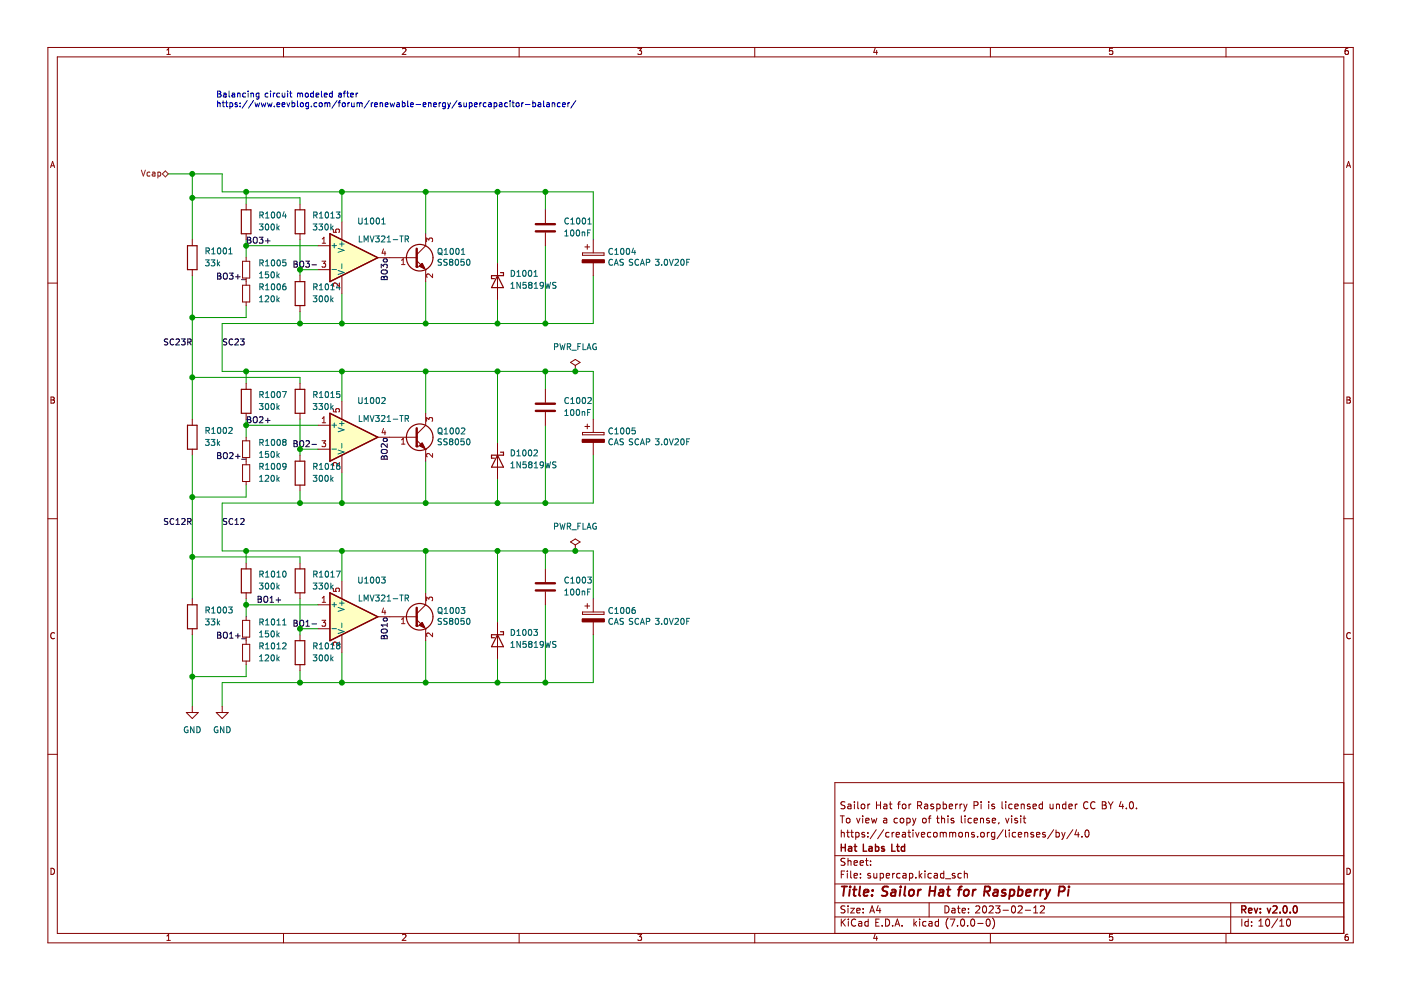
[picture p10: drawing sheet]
<svg xmlns="http://www.w3.org/2000/svg" width="297mm" height="210mm" viewBox="0 0 297 210" stroke-linecap="round" stroke-linejoin="round" font-family="sans-serif">
<path d="M.2 .1h296.9v209.8h-296.9z" fill-rule="evenodd" fill="#fff" stroke="#fff" stroke-width=".35"/>
<g fill="none" stroke="#840000" stroke-width=".21">
<path d="M10.2 10.1h276.7v189.8h-276.7zM12.2 12.1h272.7v185.8h-272.7zM35.4 11.5h.7M35.4 10.6l.3-.4v1.3M60.1 10.1v2M85.3 10.4l.5-.2 .3 .4-.8 .9h.8M110.1 10.1v2M135.2 10.2h.8l-.4 .5 .4 .2v.5l-.2 .1-.6-.1M160 10.1v2M185.6 10.2l-.4 .9h.9M185.9 10.7v.8M210 10.1v2"/>
<path d="M235.9 10.2h-.6l-.1 .7 .6-.1 .1 .6-.2 .1-.5-.1M259.9 10.1v2M285.8 10.2l-.4 .1-.2 .3v.7l.2 .2 .4-.1v-.6l-.4-.1-.2 .3M10.7 35.5l.5-1.3 .4 1.3M10.8 35.1h.7M285.5 35.5l.4-1.3 .4 1.3M285.6 35.1h.6M10.2 60h2M284.9 60h2M10.8 84.2h.4l.3 .2-.3 .4 .3 .1 .1 .3-.3 .3h-.5zM10.8 84.8h.4M285.6 84.2h.4l.3 .2-.3 .4 .3 .1v.3l-.2 .3h-.5z"/>
<path d="M285.6 84.8h.4M10.2 110h2M284.9 110h2M11.6 134.3a.58 .58 0 0 0-.9 .5 .58 .58 0 0 0 .9 .5M88.3 131.4l2 1.9M90.3 133.3h.1M90.3 128.2l-2 1.9M286.3 134.3a.58 .58 0 0 0-.8 .5 .58 .58 0 0 0 .8 .5M10.2 159.9h2M284.9 159.9h2M178.2 173h.8M178.4 176v1.5"/>
<path d="M178.4 176.6l.2-.1 .3 .1 .1 .9M178.6 173v1.5M179.2 170.1l-.6-.1-.2 .1v.5l.6 .2 .2 .4-.3 .3-.6-.1M179.5 176.5h.6M179.5 173.6l.2-.1 .5 .1v.6l-.1 .2-.4 .1-.2-.2zM179.7 176v1.3l.4 .2M179.8 170.6h.6v.9M180.4 176.5h.5M180.4 170.8l-.5 .1-.2 .2 .2 .4 .5-.1M180.6 176v1.3l.3 .2M181.1 170v.1M181.1 170.5v1"/>
<path d="M181.4 176.6l.5-.1 .2 .3-.1 .6h-.6M181.4 176.5v1.5M181.6 173.5l.4 1 .3-1M181.9 170v1.3l.2 .2M182.6 170.6l.3-.1 .4 .1 .1 .6-.2 .2-.3 .1-.3-.2zM182.9 173v.1M182.9 173.5v1M183.3 176.6l-.4-.1-.2 .2 .1 .2 .5 .2v.3h-.6M183.5 174l.8-.2-.1-.2-.4-.1-.3 .2 .1 .7h.6M184 176.6v.1M184 177.3v.2M184 170.5v1"/>
<path d="M184.4 170.5l-.4 .3M184.8 173.5l.2 1 .3-.7 .3 .7 .3-1M185.8 175.9l-1.3 1.9M185.8 170v1.5M185.8 170.7h.9M186.7 170v1.5M187.4 175.9l-1.3 1.9M187.4 173.6h.5l.1 .9M187.4 170.6h.6v.9M188 173.8l-.5 .1-.2 .2 .2 .4 .5-.1M188 170.8l-.5 .1-.2 .2 .2 .4 .5-.1M188.5 176.6l-.4-.1-.3 .3 .1 .6h.6"/>
<path d="M188.5 170.5h.6M188.8 170v1.3l.3 .2M189.1 176.5v1M189.6 176.5l-.5 .3M190 177l.7-.2-.1-.2-.4-.1-.2 .2 .1 .7h.5M190.3 173.6l-.5-.1-.2 .3 .1 .6h.6M190.3 170.5h.6M190.9 170l-.4 .2v1.3M190.9 173.6l.2-.1 .5 .1v.6l-.1 .2-.4 .1-.2-.2zM191.4 176.6h.5l.1 .9M191.4 170.6l.4-.1 .3 .3v.4l-.3 .3-.4-.1-.1-.2zM192 176.8l-.5 .1-.2 .2 .2 .4 .5-.1"/>
<path d="M192.3 173.6l.4-.1 .3 .3-.2 .6h-.5M192.3 173.5v1.5M192.5 176.5h.6M192.7 176v1.3l.4 .2M192.7 170.5v1M193.2 170.5l-.5 .3M193.5 173.5l.3 1M193.6 176v.1M193.6 176.5v1M193.8 174.5l-.3 .5M194.1 176.5l.4 1 .4-1M194.2 173.5l-.4 1"/>
<path d="M194.6 170.8l.7-.1 .1-.2-.1-.4-.7-.1v1.5M194.9 170.8l.5 .7M195.4 177l.7-.2-.1-.2-.4-.1-.2 .2v.7h.6M195.7 173.6l.2-.1 .4 .1 .1 .6-.2 .2-.3 .1-.2-.2zM196.1 170.6h.5l.1 .9M196.7 170.8l-.5 .1-.2 .2 .2 .4 .5-.1M196.8 173.5h.6M197.3 176.6l-.4-.1-.3 .3 .2 .6h.5M197.4 173l-.4 .2v1.3M197.9 170.6l-.4-.1-.2 .2 .1 .2 .5 .2v.3h-.6M198 176.6l.2-.1 .4 .1 .1 .6-.1 .2-.4 .1-.2-.2zM198.6 173.5h.5"/>
<path d="M198.6 170.6l.4-.1 .3 .3-.1 .6h-.6M198.6 170.5v1.5M198.8 173v1.3l.3 .2M199.3 176.6l.5-.1 .2 .2M199.3 176.5v1M199.6 173.6l.2-.1 .4 .1 .1 .9M199.6 173v1.5M200 170.6l.4-.1 .3 .3-.2 .6h-.5M200 170v1.5M200 176.7l.2-.2 .4 .1v.9M200 176.7v.8M201 173v.1"/>
<path d="M201 173.5v1M201.3 171l.7-.2-.1-.2-.4-.1-.2 .2v.7h.6M201.3 176.6l.5-.1 .2 .2M201.3 176.5v1M202 176.7l.2-.2 .4 .1v.9M202 176.7v.8M202.2 173.6l-.4-.1-.2 .2 .1 .2 .5 .2v.3h-.6M202.6 170.5v1M203 170.5l-.4 .3M203.3 176.6l.3-.1 .4 .1 .1 .6-.2 .2-.3 .1-.3-.2zM203.5 170.5v1M203.8 173v1.3l.2 .2"/>
<path d="M204 170.5l-.5 .3M204.3 170.5l.4 1M204.6 173v.1M204.6 173.5v1M204.7 171.5l-.4 .5M204.7 176.5v1M204.7 176.6l.2-.1 .4 .1v.9M205 170.5l-.3 1M206 173.6l-.5-.1-.3 .3 .2 .6h.6M206.5 170.8l.7-.1 .2-.2-.1-.4-.8-.1v1.5M206.5 174l.7-.2v-.2l-.5-.1-.2 .2 .1 .7h.6M206.6 176.6l-.4-.1-.2 .2 .1 .2 .5 .2v.3h-.6"/>
<path d="M207.3 177.3v.2M207.9 173.6l.2-.1 .4 .1v.9M207.9 173.5v1M208 176.6l.2-.1 .4 .1 .1 .6-.1 .2-.4 .1-.2-.2zM208 170v.1M208 170.5v1M209.3 176.5v1M209.6 170v.1M209.6 170.5v1M209.7 173.6l-.3-.1-.2 .2v.2l.5 .2v.3h-.5M209.8 176.5l-.5 .3M210.4 174l.7-.2-.1-.2-.4-.1-.2 .2 .1 .7h.5"/>
<path d="M210.8 170.6l-.3-.1-.2 .2v.2l.5 .2v.3h-.5M210.9 176.6l-.4-.1-.3 .3 .1 .6h.6M210.9 176.5v1.2l-.3 .3-.3-.1M211.8 174.4l-.1 .3M212.5 170v1.3l.2 .2M212.7 175.9l-1.3 1.9M213.2 176v1.3l.2 .2M213.2 173.5l.4 1 .3-1M213.2 170v.1M213.2 170.5v1M214 176v.1M214 176.5v1"/>
<path d="M214.5 173v.1M214.5 173.5v1M214.6 170.6l-.4-.1-.3 .3 .1 .6h.6M215.2 171l.7-.2-.1-.2-.4-.1-.2 .2v.7h.6M215.3 176.6l-.4-.1-.3 .3 .2 .6h.5M215.7 173.6l-.4-.1-.2 .2 .1 .2 .5 .2v.3h-.6M215.9 177l.7-.2-.1-.2-.4-.1-.2 .2 .1 .7h.5M216.4 173v.1M216.4 173.5v1M216.5 170.6l.2-.1 .4 .1 .1 .9M216.5 170.5v1M216.9 173.5h.6"/>
<path d="M217.1 173v1.3l.4 .2M217.3 176.6l.2-.1 .3 .1 .1 .9M217.3 176.5v1M218.4 170.6l-.4-.1-.2 .2 .1 .2 .5 .2v.3h-.6M219 171l.7-.2v-.2l-.5-.1-.2 .2 .1 .7h.6M219.1 176.6l-.3-.1-.3 .2 .1 .2 .5 .2v.3h-.6M219.8 177l.7-.2-.1-.2-.4-.1-.2 .2v.7h.6M221 170v1.5M221 170.6l-.4-.1-.3 .3 .1 .6h.6M221.6 176.6l-.3-.1-.3 .2 .1 .2 .5 .2v.3h-.6M222.6 170.5l.1 .9 .4 .1 .2-.2M223.3 170.5v1"/>
<path d="M223.4 175.9l-1.3 1.9M223.9 176.6l.4-.1 .3 .3-.1 .6h-.6M223.9 176v1.5M224 170.6l.2-.1 .4 .1v.9M224 170.5v1M225.1 176.5l.4 1M225.5 177.5l-.4 .5M225.8 176.5l-.3 1M226 170.6l-.4-.1-.3 .3 .1 .6h.6M226 170v1.5M226.6 171l.7-.2v-.2l-.5-.1-.2 .2 .1 .7h.6M227.5 175.9l-1.3 1.9"/>
<path d="M228 170.5v1M228.3 175.9l-.4 1.1h.9M228.4 170.5l-.4 .3M228.6 176.5v1M229.4 177.3v.2M230.2 176.1l.2-.1a.8 .8 0 0 1 .5 .7 .8 .8 0 0 1-.5 .8l-.4-.6zM230.7 170.1a.71 .71 0 0 0-1 .5 .71 .71 0 0 0 .7 .9l.3-.2M232.2 170.1a.71 .71 0 0 0-1 .5 .71 .71 0 0 0 .7 .9l.3-.2M233.7 170h.5l.3 .3-.3 .4 .3 .1 .1 .4-.3 .3h-.6zM233.7 170.7h.5M235 170l.5 .8M235.5 170.8v.7"/>
<path d="M236 170l-.5 .8M237.7 169.9l-.4 1.1h.9M238 170.5v1M238.8 171.3v.2M239.6 170.1l.2-.1a.8 .8 0 0 1 .5 .7 .8 .8 0 0 1-.5 .8l-.3-.6zM241 171.3v.2M284.9 165.9h-107.9v32M10.8 184.1a.66 .66 0 0 1 .8 .6 .66 .66 0 0 1-.8 .7zM35.4 198.5l.3-.4v1.3M35.4 199.4h.7M60.1 197.9v2M85.3 198.2l.5-.1 .3 .4-.8 .9h.8"/>
<path d="M110.1 197.9v2M135.2 198.1h.8l-.4 .5 .4 .1v.6l-.2 .1-.6-.1M160 197.9v2M177 194.4h107.9M177 191.4h107.9M177 187.4h107.9M177 181.4h107.9M178.4 185.4h.5M178.4 194.9v1.5M178.6 195.5l.6 .9M179.1 184.7h-.7v1.5M179.2 192.1h-.6l-.2 .1v.4l.6 .3 .2 .4-.3 .3-.6-.1"/>
<path d="M179.2 182h-.6l-.2 .1v.4l.6 .3 .2 .4-.3 .3-.6-.1M179.2 194.9l-.8 .8M179.7 184.7v.1M179.7 185.2v1M179.8 182v1.5M179.8 192.1v.1M179.8 192.6v1M179.8 182.6l.2-.1h.4v1M179.9 194.9v.1M179.9 195.4v1M180.4 192.6h.7l-.7 1h.7M180.4 184.7v1.3l.2 .2"/>
<path d="M181.1 183l.7-.2-.1-.3h-.4l-.2 .2v.7h.6M181.1 185.7l.7-.2-.1-.3h-.4l-.2 .2v.7h.6M181.4 195a.71 .71 0 0 0-1 .5 .71 .71 0 0 0 .7 .9l.3-.2M181.6 193.1l.8-.2-.1-.3h-.4l-.3 .2 .1 .7h.6M182.1 195.4h.5l.1 1M182.4 183l.7-.2-.1-.3h-.4l-.2 .2v.7h.6M182.4 186v.2M182.4 185.2v.2M182.7 195.7l-.5 .1-.2 .2 .2 .4 .5-.1M183 193.4v.2M183 192.6v.2M183.5 182.5h.6"/>
<path d="M183.7 182v1.3l.4 .2M184.1 195.4h-.5l-.2 .2 .1 .7h.6M184.1 194.9v1.5M184.4 193.6l.5-1.5 .5 1.5M184.5 185.2h-.3l-.2 .2v.2l.5 .1v.4h-.5M184.5 193.1h.8M184.6 183.3v.2M184.6 182.5v.2M185.3 185.2v.9l.4 .1 .2-.2M185.6 198l-.4 1h.9M185.7 195.6h.5M185.9 198.5v.9"/>
<path d="M185.9 185.2v1M186.2 192l-.4 1.1h1M186.4 194.9h-.7v1.5h.7M186.5 192.6v1M186.6 185.2h.4l.3 .3-.1 .6h-.6M186.6 185.2v1.5M187 196.2v.2M187.8 194.9a.76 .76 0 0 1 .8 .7 .76 .76 0 0 1-.8 .8zM187.9 185.7l.7-.2-.1-.3h-.4l-.2 .2 .1 .7h.5M189.3 196.2v.2M189.3 185.2v1M189.7 185.2l-.4 .3"/>
<path d="M189.8 196.4l.5-1.5 .5 1.5M189.9 195.9h.7M190.8 185.2h-.4l-.3 .3 .2 .6h.5M191.3 196.2v.2M191.5 185.2h.5l.1 1M192.1 185.5l-.5 .1-.2 .2 .2 .4 .5-.1M192.8 185.2h.5l.2 .3-.1 .6h-.6M192.8 185.2v1.5M193.8 194.9v1.5M193.9 195.8l.4 .6M194.2 186v.2M194.3 195.4l-.5 .5"/>
<path d="M194.9 184.7v1.5M195 194.9v.1M195 195.4v1M195 185.6l.5 .6M195.5 185.2l-.6 .5M196.1 184.7v.1M196.1 185.2v1M196.3 195.4h-.4l-.3 .2 .2 .7h.5M197 195.4h.5l.1 1M197 191.4v3M197.5 185.2h-.5l-.2 .3 .1 .6h.6M197.6 195.7l-.5 .1-.2 .2 .2 .4 .5-.1"/>
<path d="M198.1 185.2h.6v1M198.7 185.5l-.5 .1-.2 .2 .2 .4 .5-.1M199 195.4h-.5l-.2 .2 .1 .7h.6M199 194.9v1.5M200.1 185.2h-.4l-.3 .3 .1 .6h.6M200.1 184.7v1.5M200.3 192.1a.76 .76 0 0 1 .9 .7 .76 .76 0 0 1-.9 .8zM200.5 186.3h1.1M201 194.6a1.72 1.72 0 0 0 0 2.3M201.4 194.9h1l-.6 1.5M201.8 192.6h.6l.1 1M202.5 185.2h-.4l-.2 .2 .1 .2 .5 .1v.4h-.6"/>
<path d="M202.5 192.9l-.5 .1-.2 .2 .2 .4 .5-.1M203 192.6h.6M203 196.2v.2M203.2 192.1v1.3l.4 .2M203.8 195l.2-.1a.8 .8 0 0 1 .5 .7 .8 .8 0 0 1-.5 .8l-.3-.6zM203.8 185.2h-.4l-.3 .3 .1 .6h.6M204 193.1l.7-.2-.1-.3h-.4l-.2 .2 .1 .7h.5M204.5 185.3l.2-.1h.3l.1 1M204.5 184.7v1.5M205.2 196.2v.2M205.3 193.4v.2M205.3 192.6v.2"/>
<path d="M205.9 195l.3-.1a.8 .8 0 0 1 .5 .7 .8 .8 0 0 1-.5 .8l-.4-.6zM206.9 192.2l.6-.1 .2 .4-.9 1.1h.9M207.3 195.8h1.1M208.5 192.2l.2-.1a.8 .8 0 0 1 .5 .7 .8 .8 0 0 1-.5 .8l-.4-.6zM209.2 195l.2-.1a.8 .8 0 0 1 .6 .7 .8 .8 0 0 1-.6 .8l-.3-.6zM209.7 192.2l.6-.1 .3 .4-.9 1.1h.9M210 197.9v2M210.4 194.6a1.72 1.72 0 0 1 0 2.3M211.1 192.1h.9l-.5 .5 .5 .2v.6l-.3 .2-.6-.2M212.7 193h1.1M214.6 192.2l.2-.1a.8 .8 0 0 1 .5 .7 .8 .8 0 0 1-.5 .8l-.4-.6zM215.9 192.2l.5-.1 .3 .4-.9 1.1h.9"/>
<path d="M217.4 193h1.1M219.2 193.6h.8M219.2 192.5l.4-.4v1.5M220.6 192.2l.6-.1 .2 .4-.9 1.1h.9M235.9 198.1h-.6l-.1 .6 .6-.1 .1 .7-.2 .1-.5-.1M259.9 197.9v2M260.9 191.4v6.5M263.3 194.9v1.5M264.6 195.4h-.4l-.3 .2 .2 .7h.5M264.6 194.9v1.5M265.4 196.2v.2M265.4 195.4v.2"/>
<path d="M266.9 196.4h.9M266.9 195.3l.4-.4v1.5M268.5 195l.2-.1a.8 .8 0 0 1 .5 .7 .8 .8 0 0 1-.5 .8l-.4-.6zM270.9 194.8l-1.3 1.9M271.3 196.4h.9M271.3 195.3l.5-.4v1.5M272.9 195l.2-.1a.8 .8 0 0 1 .5 .7 .8 .8 0 0 1-.5 .8l-.3-.6zM285.6 184.1a.66 .66 0 0 1 .7 .6 .66 .66 0 0 1-.7 .7zM285.8 198.1h-.4l-.2 .3v.7l.2 .3 .4-.1v-.7h-.4l-.2 .2"/>
</g>
<g fill="none" stroke="#840000" stroke-width=".3">
<path d="M178.4 179v1.5M178.4 179.7h.8M179.2 179v1.5M179.9 179.5h.6l.1 1M180.6 179.8l-.5 .1-.2 .2 .2 .4 .5-.1M181.1 179.5h.5M181.3 179v1.3l.3 .2M183 179v1.5h.8M184.3 179.5h.5l.1 1M184.9 179.8l-.5 .1-.2 .2 .2 .4 .5-.1M185.6 179.5h.4l.3 .3-.1 .6h-.6M185.6 179v1.5"/>
<path d="M187.5 179.5h-.4l-.2 .2 .1 .2 .5 .1v.4h-.6M189.1 179v1.5h.7M190.1 179.5h.6M190.3 179v1.3l.4 .2M191.8 179.5h-.4l-.3 .3 .1 .6h.6M191.8 179v1.5M263.3 192.9l.7-.1 .1-.2v-.4l-.8-.1v1.5M263.6 192.9l.5 .7M264.7 193.1l.7-.2v-.3h-.5l-.2 .2 .1 .7h.6M265.9 192.6l.4 1 .3-1M267.2 193.4v.2M267.2 192.6v.2"/>
<path d="M268.7 192.6l.3 1 .4-1M269.9 192.2l.6-.1 .3 .4-1 1.1h1M271.4 193.4v.2M272.2 192.2l.2-.1a.8 .8 0 0 1 .5 .7 .8 .8 0 0 1-.5 .8l-.4-.6zM273.5 193.4v.2M274.3 192.2l.2-.1a.8 .8 0 0 1 .6 .7 .8 .8 0 0 1-.6 .8l-.3-.6z"/>
</g>
<g fill="none" stroke="#840000" stroke-width=".4">
<path d="M178.5 188h1.1M179 188l-.2 2M180.2 188.6l-.2 1.4M180.3 188l-.1 .1M180.9 188.6h.7M181.2 188l-.2 1.7 .1 .2 .3 .1M182.4 188l-.3 1.7 .3 .3M183.1 189.3l1-.2v-.4h-.8l-.2 1 .2 .3 .6-.1M184.9 189.8v.2M185 188.7v.2M188.3 188a.85 .85 0 0 0-1.1 .1v.6l.9 .5-.1 .6a.85 .85 0 0 1-1.1 .1M189.1 188.7h.7v1.3"/>
<path d="M189.9 189.1l-.7 .1a.4 .4 0 0 0-.3 .3 .4 .4 0 0 0 .2 .5l.7-.1M190.9 188.6l-.2 1.4M191 188v.1M191.9 188l-.2 1.7 .3 .3M192.9 188.8l.1-.1a.5 .5 0 0 1 .8 .3l-.1 .6-.2 .3a.5 .5 0 0 1-.8-.3zM194.7 188.6l-.2 1.4M195.3 188.6l-.4 .1-.2 .3M197.1 188.9h1.1M197.2 188l-.2 2M198.4 188l-.3 2M199.2 188.7h.8l-.1 1.3M200 189.1l-.6 .1a.4 .4 0 0 0-.4 .3 .4 .4 0 0 0 .3 .5l.6-.1"/>
<path d="M200.8 188.6h.7M201.1 188l-.2 1.7 .1 .2 .4 .1M203.1 188.6h.8M203.9 188h-.3l-.2 .2-.2 1.8M204.5 188.8l.1-.1a.5 .5 0 0 1 .8 .3v.6l-.3 .3a.5 .5 0 0 1-.8-.3zM206.3 188.6l-.1 1.4M206.9 188.6l-.4 .1-.2 .3M208.7 189h.8l.3-.2a.51 .51 0 0 0-.2-.8h-.7l-.3 2M209.2 189l.5 1M210.8 188.7h.7v1.3M211.6 189.1l-.7 .1a.4 .4 0 0 0-.3 .3 .4 .4 0 0 0 .2 .5l.7-.1M213.2 188.7a.49 .49 0 0 0-.8 .3l.1 .2 .6 .2 .1 .3-.3 .3-.6-.1"/>
<path d="M214.2 188.7h.7l.2 .3-.1 .6a.66 .66 0 0 1-1 .3M214.2 188.6l-.3 2M215.9 188.7h.8l.1 .3v.6a.66 .66 0 0 1-1 .3M216 188l-.2 2M217.6 189.3l.9-.2v-.4h-.8l-.2 1 .3 .3 .5-.1M219.5 188.6l-.2 1.4M220 188.6l-.4 .1-.2 .3M220.7 188.6l-.2 1.4M221.3 188.6l-.4 .1-.3 .3M221.7 188.6l.3 1.4M222 190l-.2 .4-.3 .2M222.7 188.6l-.7 1.4"/>
<path d="M224.5 189h.8l.3-.2a.51 .51 0 0 0-.2-.8h-.7l-.3 2M226.6 188.6l-.2 1.4M226.7 188l-.1 .1"/>
</g>
<g fill="#ffffc2" stroke="#ffffc2" stroke-width=".35">
<path d="M70 125.7l10.1 5.1-10.1 5z"/>
<path d="M70 87.6l10.1 5.1-10.1 5.1z"/>
<path d="M70 49.6l10.1 5-10.1 5.1z"/>
</g>
<path d="M70 49.6l10.1 5-10.1 5.1zM70 87.6l10.1 5.1-10.1 5.1zM70 125.7l10.1 5.1-10.1 5z" fill="none" stroke="#840000" stroke-width=".25"/>
<g fill="none" stroke="#009600" stroke-width=".21">
<path d="M35.7 36.9h11.4v3.8h78.7v10.1M40.8 36.9v13.9M40.8 58.4v30.5M40.8 41.9h22.8v1.3M52.2 40.7v2.5M52.2 50.8v3.8M52.2 52.1h15.2M63.6 50.8v7.6M63.6 57.2h3.8M72.5 40.7v6.3M90.3 40.7v8.9M90.3 59.7v8.9"/>
<path d="M105.5 40.7v15.2M115.6 40.7v3.8M115.6 52.1v16.5M125.8 58.4v10.2h-78.7v10.1h78.7v10.2M52.2 64.8v2.5h-11.4M52.2 78.7v2.6M63.6 66.1v2.5M72.5 62.3v6.3M72.5 78.7v6.4M90.3 78.7v8.9M105.5 63.5v5.1M105.5 78.7v15.3"/>
<path d="M115.6 78.7v3.9M40.8 96.5v30.5M40.8 80h22.8v1.3M52.2 88.9v3.8M52.2 90.2h15.2M63.6 88.9v7.6M63.6 95.2h3.8M90.3 97.8v8.9M115.6 90.2v16.5M125.8 96.5v10.2h-78.7v10.1h78.7v10.2M40.8 118.1h22.8v1.3M52.2 102.9v2.5h-11.4"/>
<path d="M52.2 116.8v2.6M63.6 104.1v2.6M72.5 100.3v6.4M72.5 116.8v6.4M90.3 116.8v8.9M105.5 101.6v5.1M105.5 116.8v15.2M115.6 116.8v3.8M40.8 134.6v15.2M52.2 127v3.8M52.2 128.2h15.2M63.6 127v7.6"/>
<path d="M63.6 133.3h3.8M72.5 138.4v6.3M90.3 135.8v8.9M105.5 139.7v5M115.6 128.2v16.5M125.8 134.6v10.1h-78.7v5.1M52.2 140.9v2.6h-11.4M63.6 142.2v2.5"/>
</g>
<g fill="none" stroke="#0000c2" stroke-width=".21">
<path d="M46.1 19.3h.5l.2 .3-.2 .3 .2 .1 .1 .3-.3 .3h-.5zM46.1 19.9h.5M47.4 19.8h.5l.1 .8M48.6 19.3v1.1l.1 .2M49.2 19.8h.5l.1 .8M50.4 19.9l.5-.1v.8M50.4 19.7v.9M52.1 19.8l-.4-.1-.2 .3 .1 .5h.5M52.6 19.3v.1M52.6 19.7v.9M53.2 19.9l.5-.1 .1 .8M53.2 19.7v.9"/>
<path d="M54.9 19.8l-.4-.1-.2 .3 .1 .5h.5M54.9 19.7v1.1l-.2 .2-.3-.1M56.8 19.8l-.3-.1-.3 .3 .1 .5h.5M57.4 19.3v.1M57.4 19.7v.9M58 19.7v.9M58.3 19.7l-.3 .3M59.3 19.8l-.4-.1-.2 .3 .1 .5h.5M59.8 19.7l.1 .8h.5M60.4 19.7v.9M61 19.3v.1M61 19.7v.9"/>
<path d="M61.4 19.7h.5M61.6 19.3v1.1l.3 .2M63.1 19.9l.3-.2 .2 .2M63.1 19.7v.9M63.6 19.9l.2-.2 .3 .1 .1 .8M63.6 19.9v.7M64.8 19.9l.1-.2 .4 .2-.1 .6h-.4zM66.5 19.8l-.4-.1-.2 .3 .1 .5h.5M66.5 19.3v1.3M68.1 19.3v1.1l.2 .2M70.4 19.8l-.3-.1-.3 .3 .2 .5h.4M70.4 19.3v1.3"/>
<path d="M71.8 19.8h.5l.1 .8M72.8 19.7h.5M73.3 19.3l-.3 .2v1.1M73.5 19.7h.5M73.7 19.3v1.1l.3 .2M75.5 19.7v.9M75.9 19.7l-.4 .3M46.1 21.4v1.2M46.1 21.9h.5l.1 .7M47.1 21.8h.5M47.3 21.4v1.1l.3 .1M47.8 21.8h.5"/>
<path d="M48 20l-.6 .3 .1 .3 .5-.1M48 21.4v1.1l.3 .1M48.7 21.9l.4-.1 .2 .2-.1 .6h-.5M48.7 21.8v1.3M49.8 20l-.6 .3 .1 .3 .5-.1M50.3 21.9l-.3-.1-.2 .2 .1 .2 .4 .1v.3h-.5M50.9 21.9v.1M50.9 22.5v.1M52.4 21.3l-1.1 1.6M53.8 21.3l-1.1 1.6M54.1 21.8l.2 .8 .2-.6 .3 .6 .2-.8M55.4 21.8l.2 .8 .3-.6 .2 .6 .3-.8"/>
<path d="M56.7 21.8l.3 .8 .2-.6 .2 .6 .3-.8M58.2 22.5v.1M58.7 22.2l.6-.1v-.2l-.4-.1-.2 .2 .1 .6h.5M59.8 22.2l.6-.1-.1-.2-.3-.1-.2 .2 .1 .6h.4M60.8 21.8l.3 .8 .3-.8M61.9 21.9l.4-.1 .2 .2-.1 .6h-.5M61.9 21.4v1.2M63.1 21.4v1.1l.1 .1M63.8 21.9l.3-.1 .2 .2v.4l-.2 .2-.4-.2zM65.4 21.9l-.3-.1-.3 .2 .1 .6h.5M65.4 21.8v1l-.2 .3-.3-.1M66 22.5v.1"/>
<path d="M67 20.2l.6-.2-.1-.2-.3-.1-.2 .2 .1 .6h.4M67.2 21.9l-.4-.1-.2 .2 .1 .6h.5M67.7 21.9l.2-.1 .4 .1-.1 .7-.5-.1zM68.8 20.2l.6-.2-.1-.2-.4-.1-.1 .2v.6h.5M68.9 21.9l.3-.1 .2 .2M68.9 21.8v.8M69.4 22v.6M69.4 22l.2-.2 .3 .1 .1 .7M71.5 21.3l-1.1 1.6M71.7 21.8h.5M72.2 21.4l-.3 .2v1M72.4 20l-.6 .3 .1 .3 .5-.1"/>
<path d="M72.6 21.9l.2-.1 .4 .1-.1 .7-.5-.1zM73.8 21.8v.8M74.1 21.8l-.3 .2M74.3 20.2l.7-.2-.1-.2-.4-.1-.2 .2 .1 .6h.5M74.5 21.8l.1 .8 .5-.1M75.1 21.8v.8M75.7 21.9l.4-.1 .1 .2M75.7 21.8v.8M76.2 22l.2-.2 .3 .1 .1 .7M76.2 22v.6M78.3 21.3l-1.1 1.6M78.7 21.8v.8"/>
<path d="M79.1 21.8l-.4 .2M79.4 22.2l.6-.1v-.2l-.4-.1-.2 .2 .1 .6h.5M80.6 21.9h.5v.7M80.6 21.8v.8M81.7 22.2l.6-.1-.1-.2-.3-.1-.2 .2v.6h.5M82.7 21.8l.2 .8 .3-.6 .2 .6 .3-.8M84.1 21.9h.5l.1 .7M84.7 22.1l-.6 .2 .2 .3h.4M85.3 21.9l.4-.1 .2 .2-.1 .6h-.5M85.3 21.4v1.2M86.4 21.4v1.1l.2 .1M87.1 22.2l.6-.1-.1-.2-.4-.1-.1 .2v.6h.5"/>
<path d="M88.2 22.2h1M89.7 22.2l.6-.1v-.2l-.4-.1-.2 .2 .1 .6h.5M90.9 21.9h.4l.1 .7M90.9 21.8v.8M91.9 22.2l.6-.1v-.2l-.4-.1-.2 .2 .1 .6h.5M93.1 21.8v.8M93.5 21.8l-.4 .2M94.4 21.9l-.3-.1-.3 .2 .1 .6h.5M94.4 21.8v1l-.2 .3-.3-.1M94.9 21.8l.3 .8M95.2 22.6l-.3 .5M95.5 21.8l-.3 .8"/>
<path d="M96.9 21.3l-1.1 1.6M97.7 21.9l-.3-.1-.1 .2v.2l.4 .1v.3h-.4M98.3 21.8l.1 .8 .5-.1M98.9 21.8v.8M99.5 21.9l.4-.1 .2 .2-.1 .6h-.5M99.5 21.8v1.3M100.6 22.2l.6-.1-.1-.2-.3-.1-.2 .2v.6h.5M101.7 21.8v.8M102.1 21.8l-.4 .2M103.1 21.9l-.4-.1-.2 .2 .1 .6h.5M103.6 21.9h.5l.1 .7M104.2 22.1l-.7 .2 .2 .3h.5"/>
<path d="M104.8 21.9l.3-.1 .3 .2-.2 .6h-.4M104.8 21.8v1.3M105.9 21.9h.5v.7M106.4 22.1l-.6 .2 .2 .3h.4M107.6 21.9l-.4-.1-.2 .2 .1 .6h.5M108.1 21.4v.1M108.1 21.8v.8M108.6 21.8h.4M108.7 21.4v1.1l.3 .1M109.5 21.9l.3-.1 .3 .2v.4l-.3 .2-.4-.2zM110.6 21.8v.8M111 21.8l-.4 .2"/>
<path d="M111.4 22.2h1M113 21.9l.3-.1 .3 .2-.1 .6h-.5M113 21.4v1.2M114.1 21.9h.5l.1 .7M114.7 22.1l-.6 .2 .1 .3h.5M115.3 21.4v1.1l.1 .1M115.9 21.9h.5l.1 .7M116.5 22.1l-.6 .2 .2 .3h.4M117.1 21.9h.5v.7M117.1 21.8v.8M118.8 21.9l-.4-.1-.2 .2 .1 .6h.5M119.3 22.2l.6-.1-.1-.2-.4-.1-.1 .2v.6h.5"/>
<path d="M120.4 21.8v.8M120.8 21.8l-.4 .2M122.1 21.3l-1.1 1.6"/>
</g>
<g fill="none" stroke="#0f0f0f" stroke-width=".21">
<path d="M46.1 57.9h.5l.2 .2-.2 .4 .2 .1 .1 .3-.3 .3h-.5zM46.1 58.5h.5M47.4 58.1l.3-.2a.43 .43 0 0 1 .5 .4v.5a.42 .42 0 0 1-.4 .4 .42 .42 0 0 1-.4-.4zM48.6 57.9h.8l-.4 .5 .3 .1v.6l-.1 .1-.6-.1M50 58.7h.9M50.4 58.2v1M51.2 59.3h1M52.5 50.3h.4l.3 .2-.3 .4 .3 .1v.3l-.2 .3h-.5zM52.5 50.9h.4M53.8 50.5l.2-.2a.43 .43 0 0 1 .5 .4v.4a.42 .42 0 0 1-.4 .5 .42 .42 0 0 1-.4-.5zM55 50.3h.8l-.5 .5 .4 .1v.5l-.2 .2-.5-.2M56.3 51.1h1"/>
<path d="M56.8 50.6v1M62.3 55.4h.5l.2 .2-.2 .4 .2 .1 .1 .3-.3 .2h-.5zM62.3 56h.5M63.6 55.6l.2-.2a.43 .43 0 0 1 .6 .4v.4a.42 .42 0 0 1-.4 .5 .42 .42 0 0 1-.5-.5zM64.8 55.4h.8l-.4 .5 .3 .1v.5l-.1 .1-.6-.1M66.1 56.2h1M80.8 56.8v-.8l.5 .4 .1-.3h.6l.1 .2-.1 .5M80.9 57.4l.8-.2a.42 .42 0 0 1 .4 .5 .42 .42 0 0 1-.4 .4h-.4a.42 .42 0 0 1-.4-.2 .42 .42 0 0 1 0-.5zM81 58.7l.2-.1 .2 .3 .3-.3h.3l.1 .7h-1.3zM81.3 55l.6-.1 .2 .4-.2 .2h-.4l-.2-.2zM81.4 58.9v.4M35.6 71.9l-.7 .1v.3l.5 .3 .2 .3-.3 .2h-.5"/>
<path d="M36.8 72a.56 .56 0 0 0-.8 .5 .56 .56 0 0 0 .8 .5M37.3 72l.5-.1 .2 .3-.7 .9h.7M38.5 71.9h.8l-.5 .4 .4 .2v.5l-.2 .1-.5-.1M39.8 72.5h.6l.1-.5-.7-.1v1.2M40.1 72.5l.4 .6M48.1 71.9l-.7 .1v.3l.6 .3 .1 .3-.3 .2h-.4M49.3 72a.56 .56 0 0 0-.7 .5 .56 .56 0 0 0 .7 .5M49.8 72l.5-.1 .3 .3-.8 .9h.8M51 71.9h.8l-.5 .4 .4 .2v.5l-.2 .1-.5-.1M46.1 96h.5l.2 .2-.2 .4 .2 .1 .1 .3-.3 .2h-.5zM46.1 96.6h.5M47.4 96.2l.3-.2a.43 .43 0 0 1 .5 .4v.4a.42 .42 0 0 1-.4 .5 .42 .42 0 0 1-.4-.5z"/>
<path d="M48.7 96.1l.5-.1 .2 .3-.8 .9h.8M50 96.8h.9M50.4 96.3v.9M51.2 97.4h1M52.5 88.4h.4l.3 .2-.3 .4 .3 .1v.3l-.2 .2h-.5zM52.5 89h.4M53.8 88.5l.2-.1a.43 .43 0 0 1 .5 .4v.4a.42 .42 0 0 1-.4 .4 .42 .42 0 0 1-.4-.4zM55 88.5l.5-.1 .3 .3-.8 .9h.8M56.3 89.1h1M56.8 88.7v.9M62.3 93.4h.5l.2 .3-.2 .3 .2 .2 .1 .3-.3 .2h-.5zM62.3 94h.5"/>
<path d="M63.6 93.6l.2-.2a.43 .43 0 0 1 .6 .5v.4a.42 .42 0 0 1-.4 .4 .42 .42 0 0 1-.5-.4zM64.9 93.6l.5-.2 .2 .4-.8 .9h.8M66.1 94.2h1M80.9 95.5l.8-.2a.42 .42 0 0 1 .4 .4 .42 .42 0 0 1-.4 .4h-.4a.42 .42 0 0 1-.4-.2 .42 .42 0 0 1 0-.4zM81 96.8l.2-.1 .2 .2 .3-.3 .3 .1 .1 .7h-1.3zM81.3 93.1l.6-.2 .2 .5-.2 .2h-.4l-.2-.2zM81.4 96.9v.5M82.1 94.1v.8l-.9-.8-.4 .2 .2 .5M35.6 110l-.7 .1v.3l.5 .3 .2 .3-.3 .2-.5-.1M36.8 110.1a.56 .56 0 0 0-.8 .5 .56 .56 0 0 0 .8 .5M37.3 111.2h.7M37.3 110.3l.4-.4v1.3"/>
<path d="M38.5 110.1l.5-.2 .3 .4-.8 .9h.8M39.8 110.6l.6-.1 .1-.4-.7-.2v1.3M40.1 110.6l.4 .6M48.1 110l-.7 .1v.3l.6 .3 .1 .3-.3 .2-.4-.1M49.3 110.1a.56 .56 0 0 0-.7 .5 .56 .56 0 0 0 .7 .5M49.8 111.2h.8M49.8 110.3l.4-.4v1.3M51 110.1l.5-.2 .3 .4-.8 .9h.8M46.1 134h.5l.2 .3-.2 .3 .2 .2 .1 .3-.3 .2h-.5zM46.1 134.6h.5M47.4 134.2l.3-.2a.43 .43 0 0 1 .5 .5v.4a.42 .42 0 0 1-.4 .4 .42 .42 0 0 1-.4-.4zM48.7 135.3h.7"/>
<path d="M48.7 134.4l.3-.4v1.3M50 134.8h.9M50.4 134.3v1M51.2 135.4h1M54.7 126.4h.4l.3 .3-.3 .3 .3 .2v.3l-.2 .2h-.5zM54.7 127h.4M56 126.6l.2-.2a.43 .43 0 0 1 .6 .5v.4a.42 .42 0 0 1-.4 .4 .42 .42 0 0 1-.5-.4zM57.3 127.7h.7M57.3 126.8l.3-.4v1.3M58.5 127.2h1M59 126.7v1M62.3 131.5h.5l.2 .2-.2 .4 .2 .1 .1 .3-.3 .3h-.5z"/>
<path d="M62.3 132.1h.5M63.6 131.7l.2-.2a.43 .43 0 0 1 .6 .4v.4a.42 .42 0 0 1-.4 .5 .42 .42 0 0 1-.5-.5zM64.9 132.8h.7M64.9 131.9l.3-.4v1.3M66.1 132.3h1M80.9 133.6l.8-.2a.42 .42 0 0 1 .4 .4 .42 .42 0 0 1-.4 .4h-.4a.42 .42 0 0 1-.4-.2 .42 .42 0 0 1 0-.4zM81 134.8h.2l.2 .2 .3-.3 .3 .1 .1 .6h-1.3zM81.3 131.1l.6-.1 .2 .4-.2 .3h-.4l-.2-.3zM81.4 135v.4M82.1 132.2v.7M82.1 132.5h-1.3l.4 .4"/>
</g>
<path d="M30 36.1l.4 1.2 .4-1.2M31.8 36.6l-.4-.1-.2 .2 .1 .6h.5M32.3 36.6h.5l.1 .7M32.9 36.8l-.6 .2 .1 .3h.5M33.5 36.6l.3-.1 .3 .2-.1 .6h-.5M33.5 36.5v1.3M35.1 36.2l.6 .7-.6 .6-.7-.6z" fill="none" stroke="#725600" stroke-width=".21"/>
<path d="M88.3 128.9v3.8" fill="none" stroke="#840000" stroke-width=".51"/>
<circle cx="88.3" cy="132.7" r=".25" fill="#840000"/>
<g fill="#840000" stroke="#840000" stroke-width=".35">
<path d="M89 132.5l.5-.5 .5 1.1z" fill-rule="evenodd"/>
<path d="M123.5 131.3h4.6v.5h-4.6z" fill-rule="evenodd"/>
</g>
<g fill="none" stroke="#840000" stroke-width=".21">
<path d="M88.3 93.3l2 1.9M90.3 95.2h.1M90.3 90.2l-2 1.9M121 114.9l1-.6 1 .6-1 .6zM122 116.8h.1M122 115.5v1.3M67.4 128.2h2.6M67.4 133.3h2.6M72.5 123.2v3.8M72.5 134.6v3.8M80.1 130.8h8.2M89 132.5h.1"/>
<path d="M89.5 132l.5 1.1-1-.6zM90.3 125.7v2.5M90.3 133.3v2.5M105.5 132v7.7M115.6 120.6v2.8M115.6 125.4v2.8M123.5 129.8h4.6v.5h-4.6zM123.5 131.3h4.6v.5h-4.6zM124 128.5h1M124.5 128v1M125.8 127v2.8M125.8 131.8v2.8"/>
</g>
<g fill="none" stroke="#840000" stroke-width=".25">
<path d="M70 125.7l10.1 5.1-10.1 5zM105.5 134.6l1.2 2.5h-2.5zM106.1 133.9h.6v.7h-2.5v.6h.6"/>
<circle cx="89" cy="130.8" r="2.82"/>
</g>
<path d="M68.3 131.5h.7l-.4 .5 .4 .1v.6l-.2 .1-.5-.1M68.3 127.7h.7M68.3 126.8l.4-.4v1.3M70.7 124.8v.6h.6l-.1-.6h.6l.2 .1-.2 .5M72 136.1v.8l-.9-.8-.4 .3 .1 .4M81.3 128.9l-.3 .9h.8M81.6 129.4v.8M85.1 132.2h.8M85.1 131.3l.4-.3v1.2M90.4 127.4v-.8l.5 .4 .2-.3h.5l.1 .1-.1 .6M91.7 134.2v.8l-.9-.8-.4 .3 .2 .4" fill="none" stroke="#a90000" stroke-width=".21"/>
<g fill="none" stroke="#006464" stroke-width=".21">
<path d="M117.6 111.6l.6-.1v-.4l-.6-.2v1.3M118.7 110.9l.3 1.3 .3-.9 .2 .9 .3-1.3M120.3 111.6l.6-.1v-.4l-.6-.2v1.3M120.6 111.6l.4 .6M121.3 112.3h.9M122.5 111.5h.4M123.1 110.9h-.6v1.3M123.6 110.9v1.3h.6M124.5 112.2l.4-1.3 .4 1.3M124.6 111.8h.6M126.4 111a.58 .58 0 0 0-.7 .6 .58 .58 0 0 0 .7 .5v-.4h-.2M70.4 128.2h.9"/>
<path d="M70.4 133.3h.9M70.9 127.7v1M71.7 133.5l1.3 .4-1.3 .4M71.7 128.8l1.3 .4-1.3 .4M72 127.9h1M72.5 127.4v1M72.5 132.1v1M76.1 122.4v1l.2 .2h.4l.1-.2v-1M76.2 126.2v1.2h.6M77.2 127.4v-1.2l.4 .9 .4-.9v1.2M77.3 123.6h.7M77.3 122.7l.4-.3v1.2"/>
<path d="M78.5 126.2l.4 1.2 .4-1.2M78.7 122.5l.1-.1a.68 .68 0 0 1 .5 .6 .68 .68 0 0 1-.5 .6l-.3-.5zM79.6 126.2h.8l-.4 .4 .3 .2v.5l-.1 .1-.6-.1M79.9 122.5l.1-.1a.68 .68 0 0 1 .5 .6 .68 .68 0 0 1-.5 .6l-.3-.5zM80.9 126.3l.5-.1 .2 .3-.8 .9h.8M80.9 122.4h.8l-.5 .4 .4 .2v.5l-.2 .1-.5-.1M82.1 127.4h.7M82.1 126.5l.4-.3v1.2M83.4 126.9h.9M84.8 126.2h.7M85.1 126.2v1.2M85.9 126.8h.6l.1-.5-.7-.1v1.2"/>
<path d="M86.2 126.8l.4 .6M92.9 129l.3-.2a.43 .43 0 0 1 .5 .4v.4a.42 .42 0 0 1-.4 .5 .42 .42 0 0 1-.4-.5zM93.1 129.8l.7 .4M93.6 131.2h-.7v.4l.6 .2 .1 .3-.2 .3-.5-.1M94.2 130.1h.7M94.2 129.2l.4-.4v1.3M94.8 131.2h-.7v.4l.6 .2 .1 .3-.2 .3-.5-.1M95.5 131.7l-.2 .2 .1 .4 .1 .1h.3l.2-.3v-.3l-.2-.1M95.5 128.9l.2-.1a.68 .68 0 0 1 .5 .6 .68 .68 0 0 1-.5 .7l-.3-.5zM95.5 131.7l-.2-.3 .2-.3h.3l.2 .3-.2 .3M95.5 131.7h.3M96.6 131.2l.2-.1a.68 .68 0 0 1 .4 .6 .68 .68 0 0 1-.4 .7l-.3-.5z"/>
<path d="M96.7 128.9l.2-.1a.68 .68 0 0 1 .5 .6 .68 .68 0 0 1-.5 .7l-.3-.5zM97.8 128.8h.8l-.5 .5 .4 .1v.5l-.2 .2-.5-.2M98.4 131.1h-.6l-.1 .6h.6l.1 .6-.2 .1-.5-.1M99 131.2l.2-.1a.68 .68 0 0 1 .5 .6 .68 .68 0 0 1-.5 .7l-.3-.5zM108.3 137.3h.8M108.3 136.4l.4-.4v1.3M108.4 133.5a.64 .64 0 0 1 .7 .6 .64 .64 0 0 1-.7 .6zM109.6 134.7h.7M109.6 133.8l.4-.3v1.2M110.3 136v1.3l-.7-1.3v1.3M110.9 133.6l.2-.1a.68 .68 0 0 1 .5 .6 .68 .68 0 0 1-.5 .6l-.3-.5zM111.5 136h-.6v.6l.6-.1v.6l-.1 .2-.5-.2"/>
<path d="M112.1 133.6l.2-.1a.68 .68 0 0 1 .5 .6 .68 .68 0 0 1-.5 .6l-.3-.5zM112.3 136.5l-.2 .3v.3l.2 .2h.3l.2-.3-.1-.3-.1-.2M112.3 136.5l-.2-.2 .2-.3h.3l.2 .2-.2 .3M112.3 136.5h.3M113.2 133.5h.7l-.4 .4 .4 .2v.5l-.2 .1-.5-.1M113.3 137.3h.7M113.3 136.4l.3-.4v1.3M115.2 136.5l-.2 .3-.4-.1v-.6l.4-.1 .2 .2v.8l-.2 .2-.4 .1M115.6 136l.3 1.3 .3-.9 .2 .9 .3-1.3M117.9 136.1h-.7v.4l.6 .2 .1 .3-.3 .3-.4-.1M119.8 126.2h.7M119.8 125.3l.3-.4v1.3"/>
<path d="M120.5 122.5a.56 .56 0 0 0-.8 .5 .56 .56 0 0 0 .8 .5M121 123.6h.7M121 122.7l.4-.3v1.2M121.1 125l.2-.1a.68 .68 0 0 1 .4 .6 .68 .68 0 0 1-.4 .7l-.3-.5zM122.3 125l.2-.1a.68 .68 0 0 1 .4 .6 .68 .68 0 0 1-.4 .7l-.3-.5zM122.3 122.5l.2-.1a.68 .68 0 0 1 .5 .6 .68 .68 0 0 1-.5 .6l-.3-.5zM123.4 125.3v.9M123.4 125.4h.5l.1 .8M123.6 122.5l.1-.1a.68 .68 0 0 1 .5 .6 .68 .68 0 0 1-.5 .6l-.3-.5zM124.6 125.5h.4M124.6 122.4h.8l-.5 .4 .4 .2v.5l-.2 .1-.5-.1M125.2 124.9h-.6v1.3"/>
<path d="M129.9 128.9a.56 .56 0 0 0-.8 .5 .56 .56 0 0 0 .8 .5M129.9 131.2a.56 .56 0 0 0-.8 .5 .56 .56 0 0 0 .8 .6M130.2 132.4l.5-1.3 .4 1.3M130.4 130.1h.7M130.4 129.2l.3-.4v1.3M130.4 132h.6M131.7 128.9l.2-.1a.68 .68 0 0 1 .4 .6 .68 .68 0 0 1-.4 .7l-.3-.5zM132.2 131.2h-.7v.4l.6 .2 .1 .3-.3 .3-.5-.1M132.9 128.9l.2-.1a.68 .68 0 0 1 .4 .6 .68 .68 0 0 1-.4 .7l-.3-.5zM134.1 131.2h-.6v.4l.5 .2 .1 .3-.2 .3-.5-.1M134.6 128.8l-.4 .1-.2 .2v.7l.2 .3 .4-.2v-.6h-.4l-.2 .2M135.4 131.2a.56 .56 0 0 0-.8 .5 .56 .56 0 0 0 .8 .6"/>
<path d="M135.8 132.4l.4-1.3 .4 1.3M135.9 132h.6M137 131.8l.6-.1 .1-.5-.7-.1v1.3M139 131.1h.7l-.4 .5 .4 .1v.6l-.2 .1-.5-.1M140.3 132.3v.1M140.9 131.2l.2-.1a.68 .68 0 0 1 .5 .6 .68 .68 0 0 1-.5 .7l-.3-.5zM141.9 131.1l.4 1.3 .5-1.3M143.1 131.2l.5-.1 .2 .4-.7 .9h.7M144.4 131.2l.2-.1a.68 .68 0 0 1 .5 .6 .68 .68 0 0 1-.5 .7l-.3-.5zM145.6 131.7h.4M146.2 131.1h-.6v1.3"/>
</g>
<path d="M88.3 90.8v3.8M113.6 125.2h4.1M113.6 123.7h4.1" fill="none" stroke="#840000" stroke-width=".51"/>
<circle cx="88.3" cy="94.6" r=".25" fill="#840000"/>
<path d="M89 94.5l.5-.5 .5 1z" fill-rule="evenodd" fill="#840000" stroke="#840000" stroke-width=".35"/>
<path d="M88.3 55.3l2 1.9M90.3 57.2h.1M90.3 52.1l-2 1.9M105.5 55.9v7.6M82.6 92.7h5.7M89 94.5h.1M89.5 94l.5 1-1-.5zM90.3 87.6v2.6M90.3 95.2v2.6" fill="none" stroke="#840000" stroke-width=".21"/>
<g fill="none" stroke="#840000" stroke-width=".25">
<path d="M105.5 58.4l1.2 2.6h-2.5zM106.1 57.8h.6v.6h-2.5v.7h.6"/>
<circle cx="89" cy="92.7" r="2.82"/>
</g>
<path d="M85.1 94.2h.8M85.1 93.3l.4-.4v1.3M90.4 89.3v-.8l.5 .5 .2-.4h.5l.1 .2-.1 .5M91.7 96.1v.8l-.9-.8-.4 .3 .2 .5" fill="none" stroke="#a90000" stroke-width=".21"/>
<g fill="none" stroke="#006464" stroke-width=".21">
<path d="M108.4 57.3a.64 .64 0 0 1 .7 .7 .64 .64 0 0 1-.7 .6zM109.6 57.7l.4-.4v1.3M109.6 58.6h.7M110.3 59.9v1.2l-.7-1.2v1.2M110.9 57.4l.2-.1a.68 .68 0 0 1 .5 .7 .68 .68 0 0 1-.5 .6l-.3-.5zM111.5 59.9h-.6v.6l.6-.1v.6l-.1 .1-.5-.1M112.1 57.4l.2-.1a.68 .68 0 0 1 .5 .7 .68 .68 0 0 1-.5 .6l-.3-.5zM113.2 58.6h.7M113.2 57.7l.4-.4v1.3M115.6 59.9l.3 1.2 .3-.9 .2 .9 .3-1.2M117.9 59.9l-.7 .1v.3l.6 .3 .1 .3-.3 .2h-.4M108.3 61.1h.8"/>
<path d="M108.3 60.2l.4-.3v1.2M112.3 60.4l-.2 .2v.4l.2 .1h.3l.2-.2v-.3l-.2-.2M112.3 60.4l-.2-.2 .2-.3h.3l.2 .2-.2 .3M112.3 60.4h.3M113.3 61.1h.7M113.3 60.2l.3-.3v1.2M115.2 60.4l-.2 .2h-.4v-.6l.4-.1 .2 .2v.7l-.2 .3h-.4M92.9 90.9l.3-.2a.43 .43 0 0 1 .5 .5v.4a.42 .42 0 0 1-.4 .4 .42 .42 0 0 1-.4-.4zM93.1 91.7l.7 .4M93.6 93.1l-.7 .1v.3l.6 .3 .1 .3-.2 .2h-.5M94.2 92h.7M94.2 91.1l.4-.4v1.3"/>
<path d="M94.8 93.1l-.7 .1v.3l.6 .3 .1 .3-.2 .2h-.5M95.5 90.9l.2-.2a.68 .68 0 0 1 .5 .7 .68 .68 0 0 1-.5 .6l-.3-.5zM95.5 93.6l-.2 .2 .1 .4 .1 .1h.3l.2-.2v-.3l-.2-.2M95.5 93.6l-.2-.3 .2-.3h.3l.2 .3-.2 .3M95.5 93.6h.3M96.6 93.2l.2-.2a.68 .68 0 0 1 .4 .7 .68 .68 0 0 1-.4 .6l-.3-.5zM96.7 90.9l.2-.2a.68 .68 0 0 1 .5 .7 .68 .68 0 0 1-.5 .6l-.3-.5zM97.8 90.9l.5-.2 .3 .4-.8 .9h.8M98.4 93h-.6l-.1 .6h.6l.1 .6-.2 .1-.5-.1M99 93.2l.2-.2a.68 .68 0 0 1 .5 .7 .68 .68 0 0 1-.5 .6l-.3-.5z"/>
</g>
<path d="M88.3 52.7v3.8" fill="none" stroke="#840000" stroke-width=".51"/>
<circle cx="88.3" cy="56.5" r=".25" fill="#840000"/>
<g fill="#840000" stroke="#840000" stroke-width=".35">
<path d="M89 56.4l.5-.5 .5 1z" fill-rule="evenodd"/>
<path d="M123.5 55.1h4.6v.6h-4.6z" fill-rule="evenodd"/>
<path d="M123.5 93.2h4.6v.5h-4.6z" fill-rule="evenodd"/>
</g>
<g fill="none" stroke="#840000" stroke-width=".21">
<path d="M40.8 50.8v1.3M40.8 57.2v1.2M51.4 55.4h1.5v3.6h-1.5zM52.2 43.2v1.3M52.2 49.6v1.2M52.2 54.6v.8M52.2 59v1.5M63.6 43.2v1.3M63.6 49.6v1.2M63.6 58.4v1.3M67.4 52.1h2.6M67.4 57.2h2.6"/>
<path d="M72.5 47v3.8M72.5 58.4v3.9M80.1 54.6h8.2M89 56.4h.1M89.5 55.9l.5 1-1-.5zM90.3 49.6v2.5M90.3 57.2v2.5M115.6 44.5v2.8M115.6 49.3v2.8M123.5 53.6h4.6v.5h-4.6zM123.5 55.1h4.6v.6h-4.6zM124 52.4h1"/>
<path d="M124.5 51.8v1.1M125.8 50.8v2.8M125.8 55.7v2.7M51.4 60.5h1.5v3.5h-1.5zM52.2 64v.8M63.6 64.8v1.3M121 76.8l1-.6 1 .6-1 .7zM122 78.7h.1M122 77.5v1.2M40.8 88.9v1.3M40.8 95.2v1.3M51.4 93.5h1.5v3.5h-1.5z"/>
<path d="M51.4 98.5h1.5v3.6h-1.5zM52.2 81.3v1.3M52.2 87.6v1.3M52.2 92.7v.8M52.2 97v1.5M63.6 81.3v1.3M63.6 87.6v1.3M63.6 96.5v1.3M67.4 90.2h2.6M67.4 95.2h2.6M72.5 85.1v3.8M72.5 96.5v3.8"/>
<path d="M80.1 92.7h2.5M105.5 94v7.6M115.6 82.6v2.7M115.6 87.4v2.8M123.5 91.7h4.6v.5h-4.6zM123.5 93.2h4.6v.5h-4.6zM124 90.4h1M124.5 89.9v1M125.8 88.9v2.8M125.8 93.7v2.8M52.2 102.1v.8M52.2 119.4v1.2"/>
<path d="M63.6 102.9v1.2M63.6 119.4v1.2M40.8 127v1.2M40.8 133.3v1.3M51.4 131.5h1.5v3.6h-1.5zM51.4 136.6h1.5v3.6h-1.5zM52.2 125.7v1.3M52.2 130.8v.7M52.2 135.1v1.5M63.6 125.7v1.3M63.6 134.6v1.2M39.5 151.1h2.5l-1.2 1.2z"/>
<path d="M40.8 149.8v1.3M45.8 151.1h2.6l-1.3 1.2zM47.1 149.8v1.3M52.2 140.2v.7M63.6 140.9v1.3"/>
</g>
<g fill="none" stroke="#840000" stroke-width=".25">
<path d="M39.8 52.1h2v5.1h-2zM51.2 44.5h2v5.1h-2zM62.6 44.5h2v5.1h-2zM62.6 59.7h2v5.1h-2zM70 49.6l10.1 5-10.1 5.1zM39.8 90.2h2v5h-2zM51.2 82.6h2v5h-2zM62.6 82.6h2v5h-2zM62.6 97.8h2v5.1h-2zM70 87.6l10.1 5.1-10.1 5.1zM105.5 96.5l1.2 2.5h-2.5zM106.1 95.9h.6v.6h-2.5v.6h.6"/>
<path d="M39.8 128.2h2v5.1h-2zM51.2 120.6h2v5.1h-2zM62.6 120.6h2v5.1h-2zM62.6 135.8h2v5.1h-2z"/>
<circle cx="89" cy="54.6" r="2.82"/>
</g>
<g fill="none" stroke="#a90000" stroke-width=".21">
<path d="M68.3 55.4h.7l-.4 .5 .4 .1v.5l-.2 .1-.5-.1M68.3 50.7l.4-.4v1.3M68.3 51.6h.7M70.7 48.6v.6l.6 .1-.1-.6 .6-.1 .2 .2-.2 .5M72 60v.8l-.9-.8-.4 .2 .1 .5M81.3 52.8l-.3 .9h.8M81.6 53.3v.8M85.1 56.1h.8M85.1 55.2l.4-.4v1.3M90.4 51.3v-.8l.5 .4 .2-.4h.5l.1 .2-.1 .6M91.7 58.1v.8l-.9-.8-.4 .2 .2 .5M68.3 93.4h.7l-.4 .5 .4 .1v.6l-.2 .1-.5-.1"/>
<path d="M68.3 89.6h.7M68.3 88.7l.4-.3v1.2M70.7 86.7v.6l.6 .1-.1-.6 .6-.1 .2 .2-.2 .5M72 98.1v.7l-.9-.7-.4 .2 .1 .5M81.3 90.8l-.3 1h.8M81.6 91.3v.9"/>
</g>
<g fill="none" stroke="#006464" stroke-width=".21">
<path d="M43.6 55.1h.7l-.4 .5 .4 .1v.6l-.2 .1-.5-.1M43.7 53.2h.6v-.5l-.6-.1v1.2M44 53.2l.4 .6M44.8 55.1h.8l-.5 .5 .4 .1v.6l-.2 .1-.5-.1M44.9 52.9l.3-.3v1.2M44.9 53.8h.7M46.1 55.1v1.3M46.2 52.7l.2-.1a.68 .68 0 0 1 .4 .6 .68 .68 0 0 1-.4 .6l-.3-.4zM46.2 55.9l.4 .5M46.6 55.5l-.5 .5M47.4 52.7l.2-.1a.68 .68 0 0 1 .4 .6 .68 .68 0 0 1-.4 .6l-.3-.4zM48.5 53.8h.7"/>
<path d="M48.5 52.9l.4-.3v1.2M55 47.5h.8l-.5 .5 .4 .1v.5l-.2 .2-.5-.2M55 58l.4-.4v1.3M55 58.9h.8M55.1 45.6h.6l.1-.5-.7-.1v1.2M55.1 55.8l.6-.1 .1-.5-.7-.1v1.3M55.4 45.6l.4 .6M55.4 55.8l.4 .6M56.3 46.2h.7M56.3 45.3l.4-.3v1.2M56.3 55.5l.4-.4v1.3M56.3 56.4h.7"/>
<path d="M56.4 47.6l.1-.1a.68 .68 0 0 1 .5 .6 .68 .68 0 0 1-.5 .7l-.3-.5zM56.9 57.6h-.6l-.1 .6h.6l.1 .6-.2 .1-.5-.1M57.6 47.6l.2-.1a.68 .68 0 0 1 .4 .6 .68 .68 0 0 1-.4 .7l-.3-.5zM57.6 57.8l.2-.2a.68 .68 0 0 1 .4 .7 .68 .68 0 0 1-.4 .6l-.3-.5zM57.6 55.2l.2-.1a.68 .68 0 0 1 .5 .6 .68 .68 0 0 1-.5 .7l-.3-.5zM57.6 45.1l.2-.1a.68 .68 0 0 1 .5 .6 .68 .68 0 0 1-.5 .6l-.3-.5zM58.7 47.5v1.3M58.7 57.6v1.3M58.8 55.2l.2-.1a.68 .68 0 0 1 .5 .6 .68 .68 0 0 1-.5 .7l-.3-.5zM58.8 45.1l.2-.1a.68 .68 0 0 1 .5 .6 .68 .68 0 0 1-.5 .6l-.3-.5zM58.8 48.3l.4 .5M58.8 58.4l.4 .5"/>
<path d="M59.2 47.9l-.5 .5M59.2 58.1l-.5 .4M60.2 44.9l-.3 .9h.8M60.5 45.4v.8M60.6 55.1h-.6l-.1 .6 .6-.1 .1 .7-.2 .1-.5-.1M66.4 47.5h.8l-.4 .5 .3 .1v.5l-.2 .2-.5-.2M66.5 45.6h.6l.1-.5-.7-.1v1.2M66.8 45.6l.4 .6M67.6 47.5h.8l-.4 .5 .3 .1v.5l-.2 .2-.5-.2M67.7 46.2h.8M67.7 45.3l.4-.3v1.2M69 47.6l.2-.1a.68 .68 0 0 1 .4 .6 .68 .68 0 0 1-.4 .7l-.3-.5z"/>
<path d="M69.1 45.1l.1-.1a.68 .68 0 0 1 .5 .6 .68 .68 0 0 1-.5 .6l-.3-.5zM70.1 47.5v1.3M70.1 46.2h.8M70.1 45.3l.4-.3v1.2M70.3 48.3l.3 .5M70.4 52.1h.9M70.4 57.2h.9M70.6 47.9l-.5 .5M70.9 51.6v1M71.3 45h.8l-.4 .4 .3 .2v.5l-.2 .1-.5-.1M71.7 57.3l1.3 .5-1.3 .4M71.7 52.6l1.3 .5-1.3 .4"/>
<path d="M72 51.7h1M72.5 51.3v.9M72.5 56v.9M76.1 46.2v1l.2 .3 .4-.1 .1-.2v-1M76.2 50v1.3h.6M77.2 51.3v-1.3l.4 .9 .4-.9v1.3M77.3 47.5h.7M77.3 46.6l.4-.4v1.3M78.5 50l.4 1.3 .4-1.3M78.7 46.3l.1-.1a.68 .68 0 0 1 .5 .7 .68 .68 0 0 1-.5 .6l-.3-.5zM79.6 50h.8l-.4 .5 .3 .1v.6l-.1 .1-.6-.1M79.9 46.3l.1-.1a.68 .68 0 0 1 .5 .7 .68 .68 0 0 1-.5 .6l-.3-.5z"/>
<path d="M80.9 50.1l.5-.1 .2 .4-.8 .9h.8M80.9 47.5h.8M80.9 46.6l.4-.4v1.3M82.1 50.4l.4-.4v1.3M82.1 51.3h.7M83.4 50.8h.9M84.8 50h.7M85.1 50v1.3M85.9 50.7l.6-.1 .1-.5-.7-.1v1.3M86.2 50.7l.4 .6M92.9 52.8l.3-.1a.43 .43 0 0 1 .5 .4v.4a.42 .42 0 0 1-.4 .5 .42 .42 0 0 1-.4-.5zM93.1 53.6l.7 .5"/>
<path d="M93.6 55l-.7 .1v.4l.6 .2 .1 .3-.2 .2h-.5M94.2 53.9h.7M94.2 53l.4-.3v1.2M94.8 55l-.7 .1v.4l.6 .2 .1 .3-.2 .2h-.5M95.5 52.8l.2-.1a.68 .68 0 0 1 .5 .6 .68 .68 0 0 1-.5 .6l-.3-.4zM95.5 55.5l-.2-.2 .2-.3h.3l.2 .2-.2 .3M95.5 55.5l-.2 .3 .1 .3 .1 .1h.3l.2-.2v-.2l-.2-.3M95.5 55.5h.3M96.6 55.1l.2-.1a.68 .68 0 0 1 .4 .6 .68 .68 0 0 1-.4 .6l-.3-.4zM96.7 52.8l.2-.1a.68 .68 0 0 1 .5 .6 .68 .68 0 0 1-.5 .6l-.3-.4zM97.8 53.9h.8M97.8 53l.4-.3v1.2"/>
<path d="M98.4 55h-.6l-.1 .6 .6-.1 .1 .6-.2 .1-.5-.1M99 55.1l.2-.1a.68 .68 0 0 1 .5 .6 .68 .68 0 0 1-.5 .6l-.3-.4zM119.8 49.1l.3-.3v1.2M119.8 50h.7M120.5 46.3a.56 .56 0 0 0-.8 .6 .56 .56 0 0 0 .8 .5M121 46.6l.4-.4v1.3M121 47.5h.7M121.1 48.9l.2-.1a.68 .68 0 0 1 .4 .6 .68 .68 0 0 1-.4 .6l-.3-.5zM122.3 48.9l.2-.1a.68 .68 0 0 1 .4 .6 .68 .68 0 0 1-.4 .6l-.3-.5zM122.3 46.3l.2-.1a.68 .68 0 0 1 .5 .7 .68 .68 0 0 1-.5 .6l-.3-.5zM123.4 49.2v.8M123.4 49.3l.5-.1 .1 .8"/>
<path d="M123.6 46.3l.1-.1a.68 .68 0 0 1 .5 .7 .68 .68 0 0 1-.5 .6l-.3-.5zM124.6 49.4h.4M124.6 47.5h.8M124.6 46.6l.4-.4v1.3M125.2 48.8h-.6v1.2M129.9 52.8a.56 .56 0 0 0-.8 .5 .56 .56 0 0 0 .8 .5M129.9 55.1a.56 .56 0 0 0-.8 .5 .56 .56 0 0 0 .8 .5M130.2 56.2l.5-1.2 .4 1.2M130.4 53.9h.7M130.4 53l.3-.3v1.2M130.4 55.9h.6M131.7 52.8l.2-.1a.68 .68 0 0 1 .4 .6 .68 .68 0 0 1-.4 .6l-.3-.4z"/>
<path d="M132.2 55l-.7 .1v.4l.6 .2 .1 .3-.3 .2h-.5M132.9 52.8l.2-.1a.68 .68 0 0 1 .4 .6 .68 .68 0 0 1-.4 .6l-.3-.4zM134.1 55l-.6 .1v.4l.5 .2 .1 .3-.2 .2h-.5M134.3 52.6l-.3 .9h.8M134.6 53.1v.8M135.4 55.1a.56 .56 0 0 0-.8 .5 .56 .56 0 0 0 .8 .5M135.8 56.2l.4-1.2 .4 1.2M135.9 55.9h.6M137 55.6h.6l.1-.5-.7-.1v1.2M139 55h.7l-.4 .5 .4 .1v.5l-.2 .1-.5-.1M140.3 56.1v.1M140.9 55.1l.2-.1a.68 .68 0 0 1 .5 .6 .68 .68 0 0 1-.5 .6l-.3-.4z"/>
<path d="M141.9 55l.4 1.2 .5-1.2M143.1 55.1l.5-.1 .2 .3-.7 .9h.7M144.4 55.1l.2-.1a.68 .68 0 0 1 .5 .6 .68 .68 0 0 1-.5 .6l-.3-.4zM145.6 55.6h.4M146.2 55h-.6v1.2M55 63.1l.4-.4v1.3M55 64h.8M55.1 60.8h.6l.1-.5-.7-.1v1.2M55.4 60.8l.4 .6M56.2 62.8l.5-.1 .3 .4-.8 .9h.8M56.3 60.5l.4-.3v1.2M56.3 61.4h.7"/>
<path d="M57.6 62.8l.2-.1a.68 .68 0 0 1 .4 .7 .68 .68 0 0 1-.4 .6l-.3-.5zM57.6 60.3l.2-.1a.68 .68 0 0 1 .5 .6 .68 .68 0 0 1-.5 .6l-.3-.4zM58.7 62.7v1.3M58.8 60.3l.2-.1a.68 .68 0 0 1 .5 .6 .68 .68 0 0 1-.5 .6l-.3-.4zM58.8 63.5l.4 .5M59.2 63.1l-.5 .5M60.5 60.2h-.3l-.2 .3-.1 .7 .3 .2 .4-.1-.1-.6h-.3l-.3 .2M66.4 62.7h.8l-.4 .5 .3 .1v.6l-.2 .1-.5-.1M66.5 60.8h.6l.1-.5-.7-.1v1.2M66.8 60.8l.4 .6M67.7 60.5l.4-.3v1.2M67.7 61.4h.8"/>
<path d="M67.8 62.8l.2-.1a.68 .68 0 0 1 .4 .7 .68 .68 0 0 1-.4 .6l-.3-.5zM69 62.8l.2-.1a.68 .68 0 0 1 .4 .7 .68 .68 0 0 1-.4 .6l-.3-.5zM69.1 60.3l.1-.1a.68 .68 0 0 1 .5 .6 .68 .68 0 0 1-.5 .6l-.3-.4zM70.1 62.7v1.3M70.1 60.5l.4-.3v1.2M70.1 61.4h.8M70.3 63.5l.3 .5M70.6 63.1l-.5 .5M71.7 60.1l-.3 .9h.7M72 60.6v.8M117.6 73.5h.6v-.5l-.6-.1v1.2M118.7 72.9l.3 1.2 .3-.9 .2 .9 .3-1.2"/>
<path d="M120.3 73.5h.6v-.5l-.6-.1v1.2M120.6 73.5l.4 .6M121.3 74.3h.9M122.5 73.5h.4M123.1 72.9h-.6v1.2M123.6 72.9v1.2h.6M124.5 74.1l.4-1.2 .4 1.2M124.6 73.8h.6M126.4 72.9a.58 .58 0 0 0-.7 .6 .58 .58 0 0 0 .7 .5v-.4h-.2M43.6 93.2h.7l-.4 .5 .4 .1v.5l-.2 .1-.5-.1M43.7 91.3l.6-.1v-.4l-.6-.2v1.3M44 91.3l.4 .6"/>
<path d="M44.8 93.2h.8l-.5 .5 .4 .1v.5l-.2 .1-.5-.1M44.9 91.9h.7M44.9 91l.3-.4v1.3M46.1 93.2v1.2M46.2 90.8l.2-.2a.68 .68 0 0 1 .4 .7 .68 .68 0 0 1-.4 .6l-.3-.5zM46.2 94l.4 .4M46.6 93.6l-.5 .5M47.4 90.8l.2-.2a.68 .68 0 0 1 .4 .7 .68 .68 0 0 1-.4 .6l-.3-.5zM48.5 90.8l.5-.2 .2 .4-.7 .9h.7M55 85.6h.8l-.5 .4 .4 .2v.5l-.2 .1-.5-.1M55 97h.8M55 96.1l.4-.4v1.3"/>
<path d="M55.1 83.7l.6-.1 .1-.5-.7-.1v1.3M55.1 98.9l.6-.1 .1-.4-.7-.2v1.3M55.1 93.8h.6l.1-.5-.7-.1v1.2M55.4 93.8l.4 .6M55.4 98.9l.4 .6M55.4 83.7l.4 .6M56.3 84.3h.7M56.3 99.5h.7M56.3 94.4h.7M56.3 83.4l.4-.4v1.3M56.3 93.5l.4-.3v1.2M56.3 98.6l.4-.4v1.3"/>
<path d="M56.4 85.7l.1-.1a.68 .68 0 0 1 .5 .6 .68 .68 0 0 1-.5 .6l-.3-.5zM56.9 95.7h-.6l-.1 .6h.6l.1 .6-.2 .1-.5-.1M57.6 95.8l.2-.1a.68 .68 0 0 1 .4 .6 .68 .68 0 0 1-.4 .7l-.3-.5zM57.6 85.7l.2-.1a.68 .68 0 0 1 .4 .6 .68 .68 0 0 1-.4 .6l-.3-.5zM57.6 93.3l.2-.1a.68 .68 0 0 1 .5 .6 .68 .68 0 0 1-.5 .6l-.3-.4zM57.6 83.1l.2-.1a.68 .68 0 0 1 .5 .7 .68 .68 0 0 1-.5 .6l-.3-.5zM57.6 98.4l.2-.2a.68 .68 0 0 1 .5 .7 .68 .68 0 0 1-.5 .6l-.3-.5zM58.7 85.6v1.2M58.7 95.7v1.3M58.8 93.3l.2-.1a.68 .68 0 0 1 .5 .6 .68 .68 0 0 1-.5 .6l-.3-.4zM58.8 83.1l.2-.1a.68 .68 0 0 1 .5 .7 .68 .68 0 0 1-.5 .6l-.3-.5zM58.8 98.4l.2-.2a.68 .68 0 0 1 .5 .7 .68 .68 0 0 1-.5 .6l-.3-.5z"/>
<path d="M58.8 86.3l.4 .5M58.8 96.5l.4 .5M59.2 96.1l-.5 .5M59.2 86l-.5 .5M59.9 83h.8l-.5 1.3M60.2 93.7l-.3-.2 .3-.3h.2l.3 .2-.3 .3M60.2 93.7h.2M60.2 93.7l-.3 .3 .1 .3 .2 .1h.2l.3-.2-.1-.4-.2-.1M60.7 98.8l-.3 .2h-.3l-.1-.6 .4-.2 .3 .3-.1 .7-.2 .3h-.3M66.4 85.6h.8l-.4 .4 .3 .2v.5l-.2 .1-.5-.1M66.5 83.7l.6-.1 .1-.5-.7-.1v1.3M66.5 98.9l.6-.1 .1-.4-.7-.2v1.3"/>
<path d="M66.8 98.9l.4 .6M66.8 83.7l.4 .6M67.6 85.6h.8l-.4 .4 .3 .2v.5l-.2 .1-.5-.1M67.7 84.3h.8M67.7 98.6l.4-.4v1.3M67.7 99.5h.8M67.7 83.4l.4-.4v1.3M69 85.7l.2-.1a.68 .68 0 0 1 .4 .6 .68 .68 0 0 1-.4 .6l-.3-.5zM69.1 83.1l.1-.1a.68 .68 0 0 1 .5 .7 .68 .68 0 0 1-.5 .6l-.3-.5zM69.1 98.4l.1-.2a.68 .68 0 0 1 .5 .7 .68 .68 0 0 1-.5 .6l-.3-.5zM70.1 85.6v1.2M70.1 84.3h.8"/>
<path d="M70.1 99.5h.8M70.1 83.4l.4-.4v1.3M70.1 98.6l.4-.4v1.3M70.3 86.3l.3 .5M70.4 90.1h.9M70.4 95.2h.9M70.6 86l-.5 .5M70.9 89.7v.9M71.7 95.4l1.3 .4-1.3 .5M71.7 90.7l1.3 .4-1.3 .5M72 98.2l-.4 .1-.2 .2v.8l.2 .2 .4-.1v-.6l-.4-.1-.2 .3M72 89.8h1"/>
<path d="M72 83h-.6v.6h.6v.6l-.2 .1-.4-.1M72.5 89.3v1M72.5 94v1M76.1 84.3v1l.2 .3 .4-.1 .1-.2v-1M76.2 88.1v1.3h.6M77.2 89.4v-1.3l.4 .9 .4-.9v1.3M77.3 85.6h.7M77.3 84.7l.4-.4v1.3M78.5 88.1l.4 1.3 .4-1.3M78.7 84.4l.1-.1a.68 .68 0 0 1 .5 .6 .68 .68 0 0 1-.5 .7l-.3-.5zM79.6 88.1h.8l-.4 .5 .3 .1v.5l-.1 .2-.6-.2M79.9 84.4l.1-.1a.68 .68 0 0 1 .5 .6 .68 .68 0 0 1-.5 .7l-.3-.5z"/>
<path d="M80.9 88.2l.5-.1 .2 .4-.8 .9h.8M80.9 84.4l.5-.1 .3 .4-.8 .9h.8M82.1 89.4h.7M82.1 88.5l.4-.4v1.3M83.4 88.9h.9M84.8 88.1h.7M85.1 88.1v1.3M85.9 88.8l.6-.1 .1-.5-.7-.1v1.3M86.2 88.8l.4 .6M108.3 99.2h.8M108.3 98.3l.4-.4v1.3M108.4 95.4a.64 .64 0 0 1 .7 .6 .64 .64 0 0 1-.7 .7z"/>
<path d="M109.6 96.7h.7M109.6 95.8l.4-.4v1.3M110.3 97.9v1.3l-.7-1.3v1.3M110.9 95.5l.2-.1a.68 .68 0 0 1 .5 .6 .68 .68 0 0 1-.5 .7l-.3-.5zM111.5 97.9h-.6v.6h.6v.6l-.1 .1-.5-.1M112.1 95.5l.2-.1a.68 .68 0 0 1 .5 .6 .68 .68 0 0 1-.5 .7l-.3-.5zM112.3 98.5l-.2 .2v.4l.2 .1h.3l.2-.2v-.3l-.2-.2M112.3 98.5l-.2-.3 .2-.3h.3l.2 .3-.2 .3M112.3 98.5h.3M113.2 95.5l.5-.1 .2 .4-.7 .9h.7M113.3 99.2h.7M113.3 98.3l.3-.4v1.3"/>
<path d="M115.2 98.5l-.2 .2h-.4v-.7l.4-.1 .2 .3v.7l-.2 .2-.4 .1M115.6 97.9l.3 1.3 .3-.9 .2 .9 .3-1.3M117.9 98h-.7v.4l.6 .3 .1 .3-.3 .2-.4-.1M119.8 88.1h.7M119.8 87.2l.3-.4v1.3M120.5 84.4a.56 .56 0 0 0-.8 .5 .56 .56 0 0 0 .8 .5M121 85.6h.7M121 84.6l.4-.3v1.3M121.1 86.9l.2-.1a.68 .68 0 0 1 .4 .7 .68 .68 0 0 1-.4 .6l-.3-.5zM122.3 86.9l.2-.1a.68 .68 0 0 1 .4 .7 .68 .68 0 0 1-.4 .6l-.3-.5zM122.3 84.4l.2-.1a.68 .68 0 0 1 .5 .6 .68 .68 0 0 1-.5 .7l-.3-.5zM123.4 87.2v.9"/>
<path d="M123.4 87.4l.5-.1 .1 .8M123.6 84.4l.1-.1a.68 .68 0 0 1 .5 .6 .68 .68 0 0 1-.5 .7l-.3-.5zM124.6 87.4h.4M124.6 84.4l.5-.1 .3 .3-.8 1h.8M125.2 86.8h-.6v1.3M129.9 90.9a.56 .56 0 0 0-.8 .5 .56 .56 0 0 0 .8 .5M129.9 93.2a.56 .56 0 0 0-.8 .5 .56 .56 0 0 0 .8 .5M130.2 94.3l.5-1.3 .4 1.3M130.4 91.1l.3-.4v1.3M130.4 92h.7M130.4 93.9h.6M131.7 90.9l.2-.2a.68 .68 0 0 1 .4 .7 .68 .68 0 0 1-.4 .6l-.3-.5z"/>
<path d="M132.2 93.1l-.7 .1v.3l.6 .3 .1 .3-.3 .2h-.5M132.9 90.9l.2-.2a.68 .68 0 0 1 .4 .7 .68 .68 0 0 1-.4 .6l-.3-.5zM134.1 93.1l-.6 .1v.3l.5 .3 .1 .3-.2 .2h-.5M134.6 90.7h-.6v.6h.6v.6l-.1 .1-.5-.1M135.4 93.2a.56 .56 0 0 0-.8 .5 .56 .56 0 0 0 .8 .5M135.8 94.3l.4-1.3 .4 1.3M135.9 93.9h.6M137 93.7l.6-.1 .1-.4-.7-.2v1.3M139 93h.7l-.4 .5 .4 .1v.6l-.2 .1-.5-.1M140.3 94.2v.1M140.9 93.2l.2-.2a.68 .68 0 0 1 .5 .7 .68 .68 0 0 1-.5 .6l-.3-.5zM141.9 93l.4 1.3 .5-1.3"/>
<path d="M143.1 93.2l.5-.2 .2 .4-.7 .9h.7M144.4 93.2l.2-.2a.68 .68 0 0 1 .5 .7 .68 .68 0 0 1-.5 .6l-.3-.5zM145.6 93.6h.4M146.2 93h-.6v1.3M55 102.1h.8M55 101.1l.4-.3v1.3M56.2 100.9l.5-.1 .3 .3-.8 1h.8M57.6 100.9l.2-.1a.68 .68 0 0 1 .4 .6 .68 .68 0 0 1-.4 .7l-.3-.5zM58.7 100.8v1.3M58.8 101.6l.4 .5M59.2 101.2l-.5 .5M66.4 100.8h.8l-.4 .5 .3 .1v.5l-.2 .2-.5-.2"/>
<path d="M67.8 100.9l.2-.1a.68 .68 0 0 1 .4 .6 .68 .68 0 0 1-.4 .7l-.3-.5zM69 100.9l.2-.1a.68 .68 0 0 1 .4 .6 .68 .68 0 0 1-.4 .7l-.3-.5zM70.1 100.8v1.3M70.3 101.6l.3 .5M70.6 101.2l-.5 .5M43.6 131.2h.7l-.4 .5 .4 .1v.6l-.2 .1-.5-.1M43.7 129.4l.6-.1v-.5l-.6-.1v1.3M44 129.4l.4 .6M44.8 131.2h.8l-.5 .5 .4 .1v.6l-.2 .1-.5-.1M44.9 129.1l.3-.4v1.3M44.9 130h.7M46.1 131.2v1.3"/>
<path d="M46.2 128.8l.2-.1a.68 .68 0 0 1 .4 .6 .68 .68 0 0 1-.4 .7l-.3-.5zM46.2 132l.4 .5M46.6 131.7l-.5 .4M47.4 128.8l.2-.1a.68 .68 0 0 1 .4 .6 .68 .68 0 0 1-.4 .7l-.3-.5zM48.5 128.7h.7l-.4 .5 .4 .1v.5l-.2 .2-.5-.2M55 123.6h.8l-.5 .5 .4 .1v.6l-.2 .1-.5-.1M55 134.1l.4-.3v1.2M55 139.2l.4-.3v1.2M55 135h.8M55.1 121.8l.6-.1 .1-.5-.7-.1v1.3M55.1 131.9l.6-.1 .1-.4-.7-.2v1.3M55.1 137l.6-.1 .1-.5-.7-.1v1.3"/>
<path d="M55.4 137l.4 .6M55.4 131.9l.4 .6M55.4 121.8l.4 .6M56.2 139l.5-.1 .3 .3-.8 .9h.8M56.3 121.4l.4-.3v1.3M56.3 131.6l.4-.4v1.3M56.3 136.7l.4-.4v1.3M56.3 137.6h.7M56.3 132.5h.7M56.3 122.4h.7M56.4 123.7l.1-.1a.68 .68 0 0 1 .5 .7 .68 .68 0 0 1-.5 .6l-.3-.5zM56.9 133.8h-.6l-.1 .6 .6-.1 .1 .6-.2 .1-.5-.1"/>
<path d="M57.6 139l.2-.1a.68 .68 0 0 1 .4 .6 .68 .68 0 0 1-.4 .6l-.3-.5zM57.6 123.7l.2-.1a.68 .68 0 0 1 .4 .7 .68 .68 0 0 1-.4 .6l-.3-.5zM57.6 133.9l.2-.1a.68 .68 0 0 1 .4 .6 .68 .68 0 0 1-.4 .6l-.3-.4zM57.6 121.2l.2-.1a.68 .68 0 0 1 .5 .6 .68 .68 0 0 1-.5 .7l-.3-.5zM57.6 131.4l.2-.2a.68 .68 0 0 1 .5 .7 .68 .68 0 0 1-.5 .6l-.3-.5zM57.6 136.4l.2-.1a.68 .68 0 0 1 .5 .6 .68 .68 0 0 1-.5 .7l-.3-.5zM58.7 123.6v1.3M58.7 133.8v1.2M58.7 138.9v1.2M58.7 137.6h.7M58.7 121.4l.4-.3v1.3M58.7 131.6l.4-.4v1.3"/>
<path d="M58.7 136.7l.4-.4v1.3M58.7 132.5h.7M58.7 122.4h.7M58.8 124.4l.4 .5M58.8 139.6l.4 .5M58.8 134.6l.4 .4M59.2 139.3l-.5 .5M59.2 134.2l-.5 .5M59.2 124l-.5 .5M59.9 136.4l.5-.1 .3 .4-.8 .9h.8M59.9 132.5h.8M59.9 131.6l.4-.4v1.3"/>
<path d="M60.1 121.2l.1-.1a.68 .68 0 0 1 .5 .6 .68 .68 0 0 1-.5 .7l-.3-.5zM66.4 123.6h.8l-.4 .5 .3 .1v.6l-.2 .1-.5-.1M66.4 138.9h.8l-.4 .4 .3 .2v.5l-.2 .1-.5-.1M66.5 121.8l.6-.1 .1-.5-.7-.1v1.3M66.5 137l.6-.1 .1-.5-.7-.1v1.3M66.8 137l.4 .6M66.8 121.8l.4 .6M67.6 123.6h.8l-.4 .5 .3 .1v.6l-.2 .1-.5-.1M67.7 121.4l.4-.3v1.3M67.7 136.7l.4-.4v1.3M67.7 137.6h.8M67.7 122.4h.8"/>
<path d="M67.8 139l.2-.1a.68 .68 0 0 1 .4 .6 .68 .68 0 0 1-.4 .6l-.3-.5zM69 139l.2-.1a.68 .68 0 0 1 .4 .6 .68 .68 0 0 1-.4 .6l-.3-.5zM69 123.7l.2-.1a.68 .68 0 0 1 .4 .7 .68 .68 0 0 1-.4 .6l-.3-.5zM69.1 121.2l.1-.1a.68 .68 0 0 1 .5 .6 .68 .68 0 0 1-.5 .7l-.3-.5zM69.1 136.4l.1-.1a.68 .68 0 0 1 .5 .6 .68 .68 0 0 1-.5 .7l-.3-.5zM70.1 123.6v1.3M70.1 138.9v1.2M70.1 121.4l.4-.3v1.3M70.1 136.7l.4-.4v1.3M70.1 137.6h.8M70.1 122.4h.8M70.3 139.6l.3 .5"/>
<path d="M70.3 124.4l.3 .5M70.6 139.3l-.5 .5M70.6 124l-.5 .5M71.3 121.1h.8l-.5 1.3M71.6 136.9l-.2-.3 .2-.3h.2l.3 .3-.3 .3M71.6 136.9l-.2 .2v.4l.2 .1h.2l.3-.3v-.2l-.3-.2M71.6 136.9h.2M39.8 154.1a.58 .58 0 0 0-.7 .6 .58 .58 0 0 0 .8 .5v-.4h-.3M41.1 154.1v1.2l-.7-1.2v1.2M41.7 154.1a.64 .64 0 0 1 .8 .6 .64 .64 0 0 1-.8 .6zM46.1 154.1a.58 .58 0 0 0-.7 .6 .58 .58 0 0 0 .8 .5v-.4h-.2M47.5 154.1v1.2l-.8-1.2v1.2"/>
<path d="M48.1 154.1a.64 .64 0 0 1 .7 .6 .64 .64 0 0 1-.7 .6zM55 140.1h.8"/>
</g>
<path d="M113.6 49.1h4.1M113.6 47.5h4.1M113.6 87.1h4.1M113.6 85.6h4.1" fill="none" stroke="#840000" stroke-width=".51"/>
<g fill="#009600" stroke="#009600" stroke-width=".35">
<circle cx="90.3" cy="144.7" r=".46"/>
<circle cx="90.3" cy="106.7" r=".46"/>
<circle cx="105.5" cy="116.8" r=".46"/>
<circle cx="105.5" cy="106.7" r=".46"/>
<circle cx="115.6" cy="144.7" r=".46"/>
<circle cx="105.5" cy="144.7" r=".46"/>
<circle cx="90.3" cy="116.8" r=".46"/>
<circle cx="122" cy="116.8" r=".46"/>
<circle cx="115.6" cy="106.7" r=".46"/>
<circle cx="115.6" cy="116.8" r=".46"/>
<circle cx="90.3" cy="78.7" r=".46"/>
<circle cx="105.5" cy="78.7" r=".46"/>
<circle cx="90.3" cy="68.6" r=".46"/>
<circle cx="105.5" cy="68.6" r=".46"/>
<circle cx="115.6" cy="68.6" r=".46"/>
<circle cx="105.5" cy="40.7" r=".46"/>
<circle cx="90.3" cy="40.7" r=".46"/>
<circle cx="122" cy="78.7" r=".46"/>
<circle cx="115.6" cy="78.7" r=".46"/>
<circle cx="115.6" cy="40.7" r=".46"/>
<circle cx="40.8" cy="80" r=".46"/>
<circle cx="72.5" cy="106.7" r=".46"/>
<circle cx="72.5" cy="78.7" r=".46"/>
<circle cx="63.6" cy="68.6" r=".46"/>
<circle cx="72.5" cy="68.6" r=".46"/>
<circle cx="63.6" cy="95.2" r=".46"/>
<circle cx="52.2" cy="78.7" r=".46"/>
<circle cx="52.2" cy="90.2" r=".46"/>
<circle cx="63.6" cy="144.7" r=".46"/>
<circle cx="72.5" cy="144.7" r=".46"/>
<circle cx="72.5" cy="116.8" r=".46"/>
<circle cx="63.6" cy="106.7" r=".46"/>
<circle cx="40.8" cy="105.4" r=".46"/>
<circle cx="52.2" cy="128.2" r=".46"/>
<circle cx="40.8" cy="118.1" r=".46"/>
<circle cx="52.2" cy="116.8" r=".46"/>
<circle cx="63.6" cy="133.3" r=".46"/>
<circle cx="40.8" cy="143.5" r=".46"/>
<circle cx="63.6" cy="57.2" r=".46"/>
<circle cx="72.5" cy="40.7" r=".46"/>
<circle cx="40.8" cy="67.3" r=".46"/>
<circle cx="40.8" cy="41.9" r=".46"/>
<circle cx="40.8" cy="36.9" r=".46"/>
<circle cx="52.2" cy="40.7" r=".46"/>
<circle cx="52.2" cy="52.1" r=".46"/>
</g>
</svg>
